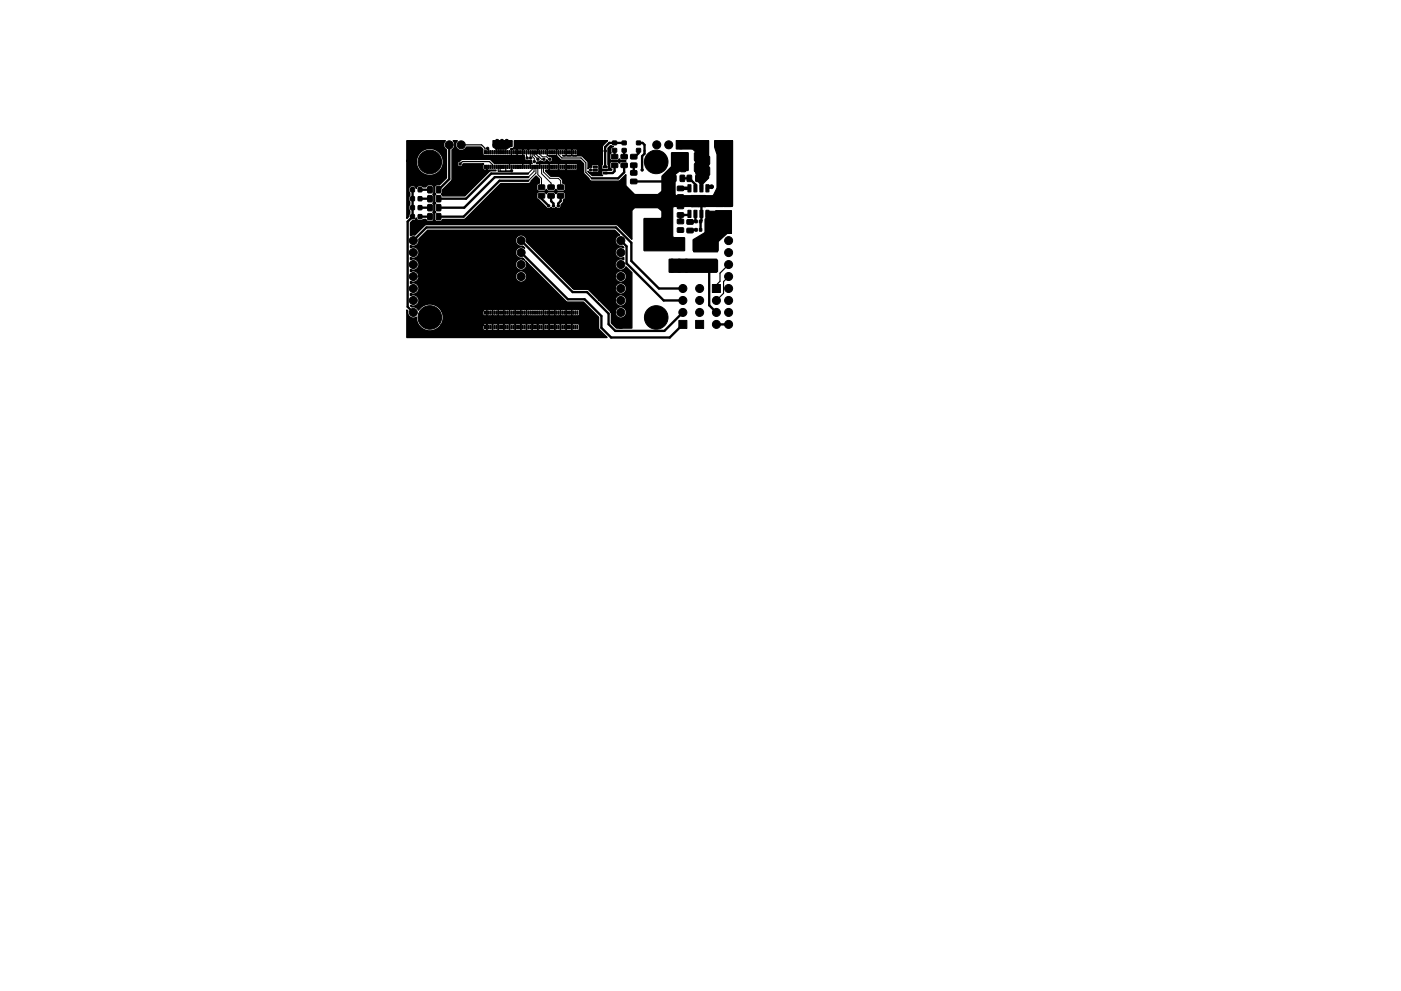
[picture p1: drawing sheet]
<svg xmlns="http://www.w3.org/2000/svg" width="297mm" height="210mm" viewBox="0 0 297 210" stroke-linecap="round" stroke-linejoin="round" font-family="sans-serif">
<g fill="#000" stroke="#000" stroke-width=".21">
<path d="M87.1 39.8l.8 .1-.1 .8-.7-.1zM88.7 39.8l.7 .1v.8l-.7-.1zM90.7 39.6l.9 .1v1.2l-.9-.1zM92.5 39.6l1 .1-.1 1.2-.9-.1zM102.7 35h.2v.7h-.2zM102.7 32h.2v.7h-.2zM103.1 35h.2v.7h-.2zM103.1 32h.2v.7h-.2zM103.5 35h.2v.7h-.2zM103.5 32h.2v.7h-.2zM103.9 35h.2v.7h-.2zM103.9 32h.2v.7h-.2z"/>
<path d="M104.3 35h.2v.7h-.2zM104.3 32h.2v.7h-.2zM104.7 35h.2v.7h-.2zM104.7 32h.2v.7h-.2zM105.1 35h.2v.7h-.2zM105.1 32h.2v.7h-.2zM105.5 35h.2v.7h-.2zM105.5 32h.2v.7h-.2zM105.9 35h.2v.7h-.2zM105.9 32h.2v.7h-.2zM106.3 35h.2v.7h-.2zM106.3 32h.2v.7h-.2z"/>
<path d="M106.7 35h.2v.7h-.2zM106.7 32h.2v.7h-.2zM107.1 35h.2v.7h-.2zM107.1 32h.2v.7h-.2zM107.5 35h.2v.7h-.2zM107.5 32h.2v.7h-.2zM107.9 35h.2v.7h-.2zM107.9 32h.2v.7h-.2zM108.3 35h.2v.7h-.2zM108.3 32h.2v.7h-.2zM108.7 35h.2v.7h-.2zM108.7 32h.2v.7h-.2z"/>
<path d="M109.1 35h.2v.7h-.2zM109.1 32h.2v.7h-.2zM109.5 35h.2v.7h-.2zM109.5 32h.2v.7h-.2zM109.9 35h.2v.7h-.2zM109.9 32h.2v.7h-.2zM110.3 35h.2v.7h-.2zM110.3 32h.2v.7h-.2zM110.7 35h.2v.7h-.2zM110.7 32h.2v.7h-.2zM111.1 35h.2v.7h-.2zM111.1 32h.2v.7h-.2z"/>
<path d="M111.5 35h.2v.7h-.2zM111.5 32h.2v.7h-.2zM111.9 35h.2v.7h-.2zM111.9 32h.2v.7h-.2zM112.3 35h.2v.7h-.2zM112.3 32h.2v.7h-.2zM112.7 35h.2v.7h-.2zM112.7 32h.2v.7h-.2zM113.1 35h.2v.7h-.2zM113.1 32h.2v.7h-.2zM113.5 35h.2v.7h-.2zM113.5 32h.2v.7h-.2z"/>
<path d="M113.9 35h.2v.7h-.2zM113.9 32h.2v.7h-.2zM114.3 35h.2v.7h-.2zM114.3 32h.2v.7h-.2zM114.7 35h.2v.7h-.2zM114.7 32h.2v.7h-.2zM114.2 39.3h1.2l.1 .8-1.3 .1zM115.1 35h.2v.7h-.2zM115.1 32h.2v.7h-.2zM115.5 35h.2v.7h-.2zM115.5 32h.2v.7h-.2zM115.9 35h.2v.7h-.2z"/>
<path d="M115.9 32h.2v.7h-.2zM116.3 35h.2v.7h-.2zM116.3 32h.2v.7h-.2zM116.7 35h.2v.7h-.2zM116.7 32h.2v.7h-.2zM116.2 39.3h1.2l.1 .8-1.2 .1zM117.1 35h.2v.7h-.2zM117.1 32h.2v.7h-.2zM117.5 35h.2v.7h-.2zM117.5 32h.2v.7h-.2zM117.9 35h.2v.7h-.2zM117.9 32h.2v.7h-.2z"/>
<path d="M118.3 35h.2v.7h-.2zM118.3 32h.2v.7h-.2zM118.7 35h.2v.7h-.2zM118.7 32h.2v.7h-.2zM119.1 35h.2v.7h-.2zM119.1 32h.2v.7h-.2zM118.2 39.3h1.3v.8l-1.2 .1zM119.5 35h.2v.7h-.2zM119.5 32h.2v.7h-.2zM119.9 35h.2v.7h-.2zM119.9 32h.2v.7h-.2zM120.3 35h.2v.7h-.2z"/>
<path d="M120.3 32h.2v.7h-.2zM120.7 35h.2v.7h-.2zM120.7 32h.2v.7h-.2zM121.1 35h.2v.7h-.2zM121.1 32h.2v.7h-.2zM121.5 35h.2v.7h-.2zM121.5 32h.2v.7h-.2zM121.9 35h.2v.7h-.2zM121.9 32h.2v.7h-.2zM122.3 35h.2v.7h-.2zM122.3 32h.2v.7h-.2zM125.8 36.5h.8v.4h-.8z"/>
<path d="M125.8 35.9h.8v.4h-.8zM125.8 35.2h.8v.4h-.8zM127.9 35.2h.8v.4h-.8zM127.9 36.5h.8v.4h-.8zM129.9 29.9h.8v.8h-.8zM129.9 31.5h.8v.8h-.8zM129.7 34.6h1.2l.1 .9h-1.3zM129.7 32.8h1.2l.1 .8-1.3 .1zM131.9 29.9h.8l.1 .8h-.9zM131.9 31.5h.8l.1 .8h-.9zM131.7 34.6h1.2l.1 .9h-1.3zM131.7 32.8h1.2l.1 .8-1.3 .1z"/>
<path d="M133.7 38.1l1.3-.1v.9l-1.2 .1zM133.7 36.2h1.3v.9h-1.2zM133.7 34.6h1.3v.9h-1.2zM133.7 32.8h1.3v.8l-1.2 .1zM135 29.9h.8v.8h-.8zM135 31.5h.8v.8h-.8zM142.4 37.2l.9 .1v1.2l-.9-.1zM143.6 39.5h1.3v.9h-1.2zM144.2 37.2l.9 .1v1.2l-.9-.1zM144.3 32.4h.9l.2 .1v1.4l-.1 .2-.8 .1-.2-.2zM144.3 34.7h.9l.2 .1v1.4l-.1 .2-.8 .1-.2-.2zM145.7 37.2l.9 .1v1.2l-.9-.1z"/>
<path d="M147.3 32.4h.8l.2 .1 .1 1.4-.2 .2-.8 .1-.2-.2zM147.3 34.7h.8l.2 .1 .1 1.4-.2 .2-.8 .1-.2-.2zM147.5 37.2l.9 .1v1.2l-.9-.1zM149.4 33.2l.9-.1 .2 .2v1.4l-.1 .2h-.8l-.2-.1zM149.4 35.5l.9-.1 .2 .1v1.5l-.1 .2h-.8l-.2-.1zM152.4 33.2l.8-.1 .2 .2v1.4l-.1 .2h-.8l-.2-.1zM152.4 35.5l.8-.1 .2 .1v1.5l-.1 .2h-.8l-.2-.1zM87.1 41.7l.8 .1-.1 .8h-.7zM87.1 43.7h.8l-.1 .8h-.7zM87.1 45.6h.8l-.1 .8h-.7zM88.7 41.7l.7 .1v.8h-.7zM88.7 43.7h.7v.8h-.7z"/>
<path d="M88.7 45.6h.7v.8h-.7zM90.7 41.5l.9 .1v1.2l-.9-.1zM90.7 43.4l.9 .1v1.2h-.9zM90.7 45.3l.9 .1v1.2h-.9zM92.5 41.5l1 .1-.1 1.2-.9-.1zM92.5 43.4l1 .1-.1 1.2h-.9zM92.5 45.3l1 .1-.1 1.2h-.9zM114.2 41.1h1.2l.1 .8-1.3 .1zM116.2 41.1h1.2l.1 .8-1.2 .1zM118.2 41.1h1.3v.8l-1.2 .1zM143.6 43.3h1.3v.9l-1.2 .1zM143.6 45.2l1.3-.1v.9l-1.2 .1z"/>
<path d="M143.6 46.5h1.3v.9l-1.2 .1zM143.6 48.4l1.3-.1v.9l-1.2 .1zM143.6 41.4l1.3-.1v.9l-1.2 .1zM145.9 39.2h.6v1.5h-.6zM145.9 44.6h.6v1.5h-.6zM146.5 41.5h3.1v2.4h-3.1zM145.7 48.5l1.2-.1 .1 .9-1.3 .1zM145.7 46.6h1.2l.1 .9-1.3 .1zM147.1 55.3h5.1v2.3h-5.1zM147.1 51.1h5.1v2.4h-5.1zM147.1 39.2h.7v1.5h-.7zM147.1 44.6h.7v1.5h-.7z"/>
<path d="M147.3 48.5h.5v.5h-.5zM147.3 46.7h.5v.6l-.5-.1zM148.4 39.2h.6v1.5h-.6zM148.4 44.6h.6v1.5h-.6zM148.3 48.5h.5v.5h-.5zM148.3 46.7h.5v.6l-.5-.1zM149.7 39.2h.6v1.5h-.6zM149.7 44.6h.6v1.5h-.6zM151.8 42.4h1.4v1.4h-1.4zM153.6 42.4h1.4v1.4h-1.4zM151.7 44.7h3.4v4.8h-3.4zM102.7 69h.2v.7h-.2z"/>
<path d="M102.7 66h.2v.7h-.2zM103.1 69h.2v.7h-.2zM103.1 66h.2v.7h-.2zM103.5 69h.2v.7h-.2zM103.5 66h.2v.7h-.2zM103.9 69h.2v.7h-.2zM103.9 66h.2v.7h-.2zM104.3 69h.2v.7h-.2zM104.3 66h.2v.7h-.2zM104.7 69h.2v.7h-.2zM104.7 66h.2v.7h-.2zM105.1 69h.2v.7h-.2z"/>
<path d="M105.1 66h.2v.7h-.2zM105.5 69h.2v.7h-.2zM105.5 66h.2v.7h-.2zM105.9 69h.2v.7h-.2zM105.9 66h.2v.7h-.2zM106.3 69h.2v.7h-.2zM106.3 66h.2v.7h-.2zM106.7 69h.2v.7h-.2zM106.7 66h.2v.7h-.2zM107.1 69h.2v.7h-.2zM107.1 66h.2v.7h-.2zM107.5 69h.2v.7h-.2z"/>
<path d="M107.5 66h.2v.7h-.2zM107.9 69h.2v.7h-.2zM107.9 66h.2v.7h-.2zM108.3 69h.2v.7h-.2zM108.3 66h.2v.7h-.2zM108.7 69h.2v.7h-.2zM108.7 66h.2v.7h-.2zM109.1 69h.2v.7h-.2zM109.1 66h.2v.7h-.2zM109.5 69h.2v.7h-.2zM109.5 66h.2v.7h-.2zM109.9 69h.2v.7h-.2z"/>
<path d="M109.9 66h.2v.7h-.2zM110.3 69h.2v.7h-.2zM110.3 66h.2v.7h-.2zM110.7 69h.2v.7h-.2zM110.7 66h.2v.7h-.2zM111.1 69h.2v.7h-.2zM111.1 66h.2v.7h-.2zM111.5 69h.2v.7h-.2zM111.5 66h.2v.7h-.2zM111.9 69h.2v.7h-.2zM111.9 66h.2v.7h-.2zM112.3 69h.2v.7h-.2z"/>
<path d="M112.3 66h.2v.7h-.2zM112.7 69h.2v.7h-.2zM112.7 66h.2v.7h-.2zM113.1 69h.2v.7h-.2zM113.1 66h.2v.7h-.2zM113.5 69h.2v.7h-.2zM113.5 66h.2v.7h-.2zM113.9 69h.2v.7h-.2zM113.9 66h.2v.7h-.2zM114.3 69h.2v.7h-.2zM114.3 66h.2v.7h-.2zM114.7 69h.2v.7h-.2z"/>
<path d="M114.7 66h.2v.7h-.2zM115.1 69h.2v.7h-.2zM115.1 66h.2v.7h-.2zM115.5 69h.2v.7h-.2zM115.5 66h.2v.7h-.2zM115.9 69h.2v.7h-.2zM115.9 66h.2v.7h-.2zM116.3 69h.2v.7h-.2zM116.3 66h.2v.7h-.2zM116.7 69h.2v.7h-.2zM116.7 66h.2v.7h-.2zM117.1 69h.2v.7h-.2z"/>
<path d="M117.1 66h.2v.7h-.2zM117.5 69h.2v.7h-.2zM117.5 66h.2v.7h-.2zM117.9 69h.2v.7h-.2zM117.9 66h.2v.7h-.2zM118.3 69h.2v.7h-.2zM118.3 66h.2v.7h-.2zM118.7 69h.2v.7h-.2zM118.7 66h.2v.7h-.2zM119.1 69h.2v.7h-.2zM119.1 66h.2v.7h-.2zM119.5 69h.2v.7h-.2z"/>
<path d="M119.5 66h.2v.7h-.2zM119.9 69h.2v.7h-.2zM119.9 66h.2v.7h-.2zM120.3 69h.2v.7h-.2zM120.3 66h.2v.7h-.2zM120.7 69h.2v.7h-.2zM120.7 66h.2v.7h-.2zM121.1 69h.2v.7h-.2zM121.1 66h.2v.7h-.2zM121.5 69h.2v.7h-.2zM121.5 66h.2v.7h-.2zM121.9 69h.2v.7h-.2z"/>
<path d="M121.9 66h.2v.7h-.2zM122.3 69h.2v.7h-.2zM122.3 66h.2v.7h-.2zM143.9 68h1.7v1.7h-1.7zM147.5 68h1.7v1.7h-1.7zM151 60.4h1.7v1.7h-1.7z"/>
<circle cx="87.4" cy="30.5" r=".4"/>
<circle cx="91.1" cy="34.4" r="2.5"/>
<circle cx="95.2" cy="30.7" r=".85"/>
<circle cx="97.5" cy="34.8" r=".25"/>
<circle cx="97.8" cy="30.7" r=".85"/>
<circle cx="103.4" cy="31.5" r=".25"/>
<circle cx="104.9" cy="30.7" r=".4"/>
<circle cx="105.4" cy="30" r=".4"/>
<circle cx="105.9" cy="30.7" r=".4"/>
<circle cx="106.4" cy="30" r=".4"/>
<circle cx="106.9" cy="30.7" r=".4"/>
<circle cx="107.4" cy="30" r=".4"/>
<circle cx="107.9" cy="30.7" r=".4"/>
<circle cx="108.5" cy="36.2" r=".25"/>
<circle cx="111.8" cy="33.5" r=".25"/>
<circle cx="112.5" cy="33.5" r=".25"/>
<circle cx="113.3" cy="34.3" r=".25"/>
<circle cx="114" cy="33.8" r=".25"/>
<circle cx="115.3" cy="33.8" r=".25"/>
<circle cx="116.6" cy="33.8" r=".25"/>
<circle cx="125.2" cy="36.1" r=".25"/>
<circle cx="128.3" cy="32" r=".25"/>
<circle cx="136.1" cy="36.1" r=".25"/>
<circle cx="139.1" cy="34.4" r="2.5"/>
<circle cx="139.2" cy="30.7" r=".85"/>
<circle cx="141.8" cy="30.7" r=".85"/>
<circle cx="142" cy="39.4" r=".4"/>
<circle cx="143.8" cy="35.6" r=".4"/>
<circle cx="143.8" cy="33.3" r=".4"/>
<circle cx="144.3" cy="30.7" r=".85"/>
<circle cx="146.9" cy="30.7" r=".85"/>
<circle cx="150.9" cy="39.6" r=".4"/>
<circle cx="154.2" cy="34" r=".4"/>
<circle cx="154.2" cy="36.3" r=".4"/>
<circle cx="154.7" cy="30.7" r=".4"/>
<circle cx="87.6" cy="53.6" r=".85"/>
<circle cx="87.6" cy="58.7" r=".85"/>
<circle cx="87.6" cy="51" r=".85"/>
<circle cx="87.6" cy="56.1" r=".85"/>
<circle cx="110.5" cy="58.7" r=".85"/>
<circle cx="110.5" cy="53.6" r=".85"/>
<circle cx="110.5" cy="51" r=".85"/>
<circle cx="110.5" cy="56.1" r=".85"/>
<circle cx="116.3" cy="43.7" r=".25"/>
<circle cx="117.3" cy="43.7" r=".25"/>
<circle cx="118.4" cy="43.7" r=".25"/>
<circle cx="131.6" cy="56.1" r=".85"/>
<circle cx="131.6" cy="51" r=".85"/>
<circle cx="131.6" cy="58.7" r=".85"/>
<circle cx="131.6" cy="53.6" r=".85"/>
<circle cx="142" cy="49.5" r=".4"/>
<circle cx="142" cy="47.2" r=".4"/>
<circle cx="142" cy="42.7" r=".4"/>
<circle cx="142" cy="45" r=".4"/>
<circle cx="142.5" cy="55.4" r=".4"/>
<circle cx="142.5" cy="57.4" r=".4"/>
<circle cx="143.3" cy="56.4" r=".4"/>
<circle cx="144" cy="55.4" r=".4"/>
<circle cx="144" cy="57.4" r=".4"/>
<circle cx="144.3" cy="48.8" r=".3"/>
<circle cx="144.8" cy="56.4" r=".4"/>
<circle cx="145.5" cy="55.4" r=".4"/>
<circle cx="145.5" cy="57.4" r=".4"/>
<circle cx="146.8" cy="43.4" r=".4"/>
<circle cx="146.8" cy="41.9" r=".4"/>
<circle cx="147.4" cy="42.7" r=".4"/>
<circle cx="148.1" cy="43.4" r=".4"/>
<circle cx="148.1" cy="41.9" r=".4"/>
<circle cx="148.7" cy="42.7" r=".4"/>
<circle cx="149.4" cy="41.9" r=".4"/>
<circle cx="149.4" cy="43.4" r=".4"/>
<circle cx="150.9" cy="45.5" r=".4"/>
<circle cx="154.4" cy="41.9" r=".4"/>
<circle cx="154.5" cy="53.6" r=".85"/>
<circle cx="154.5" cy="56.1" r=".85"/>
<circle cx="154.5" cy="51" r=".85"/>
<circle cx="154.5" cy="58.7" r=".85"/>
<circle cx="87.6" cy="68.8" r=".85"/>
<circle cx="87.6" cy="61.2" r=".85"/>
<circle cx="87.6" cy="63.7" r=".85"/>
<circle cx="87.6" cy="66.3" r=".85"/>
<circle cx="91.1" cy="67.4" r="2.5"/>
<circle cx="131.6" cy="63.7" r=".85"/>
<circle cx="131.6" cy="61.2" r=".85"/>
<circle cx="131.6" cy="68.8" r=".85"/>
<circle cx="131.6" cy="66.3" r=".85"/>
<circle cx="139.1" cy="67.4" r="2.5"/>
<circle cx="144.8" cy="66.3" r=".85"/>
<circle cx="144.8" cy="61.2" r=".85"/>
<circle cx="144.8" cy="63.7" r=".85"/>
<circle cx="148.3" cy="61.2" r=".85"/>
<circle cx="148.3" cy="63.7" r=".85"/>
<circle cx="148.3" cy="66.3" r=".85"/>
<circle cx="151.9" cy="63.7" r=".85"/>
<circle cx="151.9" cy="66.3" r=".85"/>
<circle cx="151.9" cy="68.8" r=".85"/>
<circle cx="154.5" cy="66.3" r=".85"/>
<circle cx="154.5" cy="68.8" r=".85"/>
<circle cx="154.5" cy="61.2" r=".85"/>
<circle cx="154.5" cy="63.7" r=".85"/>
</g>
<g fill="none" stroke="#000" stroke-width=".5">
<path d="M95.2 30.7v7.3l-2.2 2.3M111.9 36.8h-7.8l-5.3 5.4h-5.8M112 38.3h-6.1l-7.6 7.7h-5.3M112 37.6h-7.1l-6.5 6.5h-5.4M130.3 35.1v1.2l-.4 .4h-1.6M130.3 31.9v1.3M132.3 30.3h-3.1l-.9 .9v4.2M132.3 31.9v1.3M132.3 35.1v1.5l-1.2 1.2h-5.6M134.4 38.5h6.2M134.4 35.1v1.6M135.4 30.3h.8l.5 .4v1.9l-.6 .5v3"/>
<path d="M135.4 31.9v.6l-.8 .7h-.2M144.7 37.8h1.5l1.2 1.3v.9M87.5 40.3v5.7l-1.1 1v18.1l1.2 1.2M87.6 51l2.8-2.7h40.2l3.3 3.2v3.9l5.8 5.8h5.1M89.1 46h2.1M89.1 44.1h2.1M89.1 42.2h2.1M89.1 40.3h2.1M110.5 51l10.9 11h3.1l4.5 4.5v2.3l1.5 1.4h10.4l3.9-3.9M110.8 53.6h-.3l9.9 9.9h3.6l3.5 3.6v2.5l2.1 2h12.4l2.8-2.8M114.8 41.5v.7l1.5 1.5M116.8 41.5v1.2l.5 .5v.5"/>
<path d="M118.9 41.5v1.2l-.5 .5v.5M132.1 51h-.5l1.2 1.3v3.6l7.9 7.8h4.1M146.2 45.4l-.3 .2h-1.6v1.4M147.4 45.4v1.5l.2 .1-1.3 .1M147.6 48.8h-1.1l-.2 .1M148.1 42.7l.6 .6v3.5l-.2 .2v1.8M149.6 56.4l.8 .8v7.6l1.5 1.5M151.9 68.8h2.6"/>
</g>
<g fill="none" stroke="#000" stroke-width=".25">
<path d="M97.5 34.8l.5-.5h5.8l.6 .6v.5M97.8 30.7h4.3l.7 .8v.8M103.2 35.4v.8M104.9 30.7l.3 .4v1.2M105.6 35.4l.1 .9h2.6l.2-.1M105.9 30.7l-.3 .3v1.3M106 35.4v.8l.2 .1h1M106.4 31.2v1.1M106.8 30.8v1.5M106.9 30.7l-.9 .9v.7M107.2 35.4v.9M107.2 36.3h1.2"/>
<path d="M107.9 30.7l-.7 .7v.9M109.6 33.2v-1.3l-.3-.4h-.5l-.4 .4v1.3M111.8 31.5l.2 .3v.5M114 32.3v-.6l-.2-.2h-2.8l-.2 .2v1.5M116 31.5v1.4l1.1 .1M118 31.4v.9M118.4 32.8l.7 .7h4.1l1 1v2.1l1.3 1.2M120 31.4v.9M121.2 31.6v.7M154.5 56.1l-1.8 1.9v1.7l-.8 .7v.8M154.5 58.7l-1.1 1v2.5l-1.5 1.5M103.2 65.7v4.5"/>
<path d="M104.4 65.7v4.9M105.6 65.6v4.5M106.8 65.4v4.8M108 65.7v4.6M109.2 65.3v5M110.4 65.3v4.7M111.6 65.7v4.5M114 69.9v-1l-.3-.3h-.5l-.4 .3v1.4M115.2 65.4v4.9M116.4 65.4v4.8M117.6 65.6v4.7M118.8 65.6v4.7"/>
<path d="M120 65.6v4.6M121.2 65.6v4.4"/>
</g>
<g fill="none" stroke="#000" stroke-width=".21">
<path d="M103.4 31.5l.2 .2v.6M103.6 32.3h.1M105.2 31.7v.6M105.6 31.8v.5M106 31.9v.4M108 34.7v.7M110.8 34.7v.7M111.6 32.3v1.1l.2 .1M112.4 32.3l.1 1.2M112.4 34.6v.8M112.8 35.4v.5l-.9 .9h-4M112.8 32.3v.9l.5 .4v.7"/>
<path d="M113.2 32.3v.7l.8 .8M113.2 35.4v1l-1.2 1.2h-4.1M113.6 32.3v.4l.6 .6 .6 .5h.5M113.6 35.4v1.3l-1.6 1.6h-4.1M114 35.4v1.7l.8 .7v1.9M114.4 32.3v.4l.6 .6h.9l.7 .5M114.4 34.7v.7M114.8 35.4v1.4l2 2.1v.8M115.2 35.4v1.1l1.4 1.3h1.8l.5 .5v1.4M116 32.3v.7M116.4 34.7v1.5M118 32.3v.8"/>
<path d="M118.4 32.3v.5M118.4 34.7v1.2M120 32.3v.6M120 34.7v1.5M121.2 32.3v.6M125.2 36.1h1"/>
</g>
<path d="M144.3 40h.1M144.3 40h1.9M150.9 39.6h-.6l-.3 .4M150 45.4l.9 .1" fill="none" stroke="#000" stroke-width=".75"/>
<path d="M104.5 29.8h4.1v1.2l-1.3 .6h-2l-.8-.4zM143.4 29.8h6.8v7.9l-1.2 1.3-.1 1.2h-.4l-.1-1.1-.7-1.1v-.7l-.3-.8v-4.3l-.7-.6h-3.2zM149.8 44.9h5.2l.1 3.8-2.8 2.5-.1 2h-5.2v-2.3l2.5-1.6v-2.7l.2-.5zM142.4 32.4h3.4l.1 .1v3.6l-1.7 .1-1 .9-.1 4 .1 .3 .3 .1 7.7-.1 .8-1.6v-7.1a4.7 4.7 0 0 1-.5-2.9h3.8v13.9l-12.4 .1-.3 .4v6l.4 .2 2.1 .1v2.6l-8.5 .1-.1-6.8 3.5-.1 .3-.2v-8.7l2-2.1z" fill="#000" stroke="#000" stroke-width=".25"/>
<path d="M86.3 29.9h8.1l-.1 .1a1.2 1.2 0 0 0 .4 1.8v5.9l-1.5 1.5h-.7l-.4 .5v1.1l.3 .4-.3 .4v1l.3 .5-.3 .4v1l.3 .5-.3 .4v1l.4 .6h1l.3-.4 4.7-.1 5.3-5.2h10l.1 .9 2 1.9 .4 .2 .5-.3 .5 .3 .6-.3 .3 .3 .5-.1 .2-.3 .1-.5 .4-.5 .1-.5 .4-.5v-.8l-.5-.4h-1.1l-.4 .4-.5-.4h-1.1l-.5 .4-.4-.4h-1a.6 .6 0 0 0-.6 .6h-10l2.4-2.4h5.9l.3-.1 .2-.4 1.1-1.1 .7 .7v.9l-.6 .3v.8a.6 .6 0 0 0 .6 .6h1l.4-.4 .5 .4h1.1l.5-.4 .4 .4h1.1l.5-.4v-.7a.6 .6 0 0 0-.6-.6v-.7l-.7-.7-1.8-.1-1.1-1.1v-.2h.5l.2-.2 .3 .2h1.5l.2-.2 .3 .2h1.1l.2-.2 .3 .2h1.9l.3-.3-.1-1-2.1-.1-.3 .2-.2-.2h-1.1l-.3 .2-.2-.2h-1.5l-.3 .2-.2-.2h-1.5l-.3 .2-.7-.2 .2-.3h.2a1 1 0 0 1 1.2 0 .6 .6 0 0 0 .6-.5 .63 .63 0 0 0 .7 .5 .63 .63 0 0 0 .6-.6 .63 .63 0 0 0-.7-.6l-.2-.2 1.7-.1 1 1.1h4l.7 .7 .1 2.1 1.2 1.5 .4 .1h5.8l1.5-1.3v2.3l1.9 1.9h4.8l1.4-1v4.7h-.2l-1.2-1h-4.7l-.3 .2-.4 .6v6l-3-3-.4-.1h-40.2l-.4 .1-2.1 2.1-.9 .1v-2.7l.5-.5h.2a.57 .57 0 0 0 .6-.6 .57 .57 0 0 0 .5 .6l1.5-.2 .4 .4h.8l.4-.2 .1-.4v-1l-.2-.4 .2-.5v-1l-.2-.4 .2-.5v-1l-.2-.4 .2-.4v-1.2l-.6-.4h-.7l-.4 .5-1.5-.3a.57 .57 0 0 0-.5 .6 .57 .57 0 0 0-.6-.6l-.7 .1-.3 .4 .2 1.6-.2 .3v.6l.2 1-.2 .3v.6l.2 1-.2 .6-.4 .4v-12.2h2v.5a2.86 2.86 0 0 0 4.3 2.2 2.86 2.86 0 0 0 0-4.9 2.86 2.86 0 0 0-4.3 2.2h-2zM96.1 29.9h.9l-.1 .1a1.2 1.2 0 0 0 .3 1.8 1.2 1.2 0 0 0 1.7-.6h3l.5 .4v1.1l.3 .3h5.4l.3-.2 .3 .2h.6l.3-.2 .3 .2h.6l.3-.2 .4 .2v.4a.69 .69 0 0 0 .3 .7 .69 .69 0 0 0 .7 0h.5l.1 .6-.4 .2-.3-.2h-1l-.3 .2-.3-.2h-2.2l-.3 .2-.3-.2h-2.9l-.7-.8-.3-.1h-5.8l-.5 .4a.6 .6 0 0 0-.6 .6 .6 .6 0 0 0 .6 .6 .6 .6 0 0 0 .6-.5l4.4-.1-.1 .2v.7l.1 .3 .5 .1 .2-.2 .3 .2h1.7v.1l-1.4 .1-5.2 5.3h-4.8l-.2-.4 .2-.4 .1-.6 1.9-2.1v-6.3a1.2 1.2 0 0 0 .3-1.9zM109.1 29.9h19.7l-1.1 1.2v3.8l-.2 .2v.5a.95 .95 0 0 0 1.6 0v-.5l-.2-.2v-3.4l.5-.6h.2l.4 .2-.4 .3-.1 .7a.38 .38 0 0 1-.2 .7v.8l.3 .5h1.3l.4-.4 .5 .4h.9l-1 .2-.4 .3-.4-.4h-1a.6 .6 0 0 0-.6 .6v.8l.4 .5-2 .1-.2 .7 .3 .3h-2.3l-.8-.9 .1 .1a.62 .62 0 0 0 .8 .2h1l.3-.1 .1-1.3-.2-.3h-1.2l-.1 .2-.1 .4h-.4l-.3 .3-.1-1.4-1.2-1.3-4.1-.1h.5l.2-.2 .3 .2h.7l.2-.2 .3 .2h.8l.2-.3v-.8l-.2-.3h-.8l-.3 .2-.2-.2h-.7l-.3 .2-.2-.2h-1.5l-.3 .2-.2-.2h-1.5l-.3 .2-.2-.2h-1.5l-.3 .2-.2-.2h-1.5l-.3 .2-.2-.2h-.7l-.3 .2-.2-.2h-.7l-.3 .2-.2-.2h-.7l-.3 .2-.2-.2 .6-.1 .2-.3zM87 52.1a1.2 1.2 0 0 0 1.4-.1 1.2 1.2 0 0 0 .4-1.3l1.9-1.8h39.7l.9 1a1.2 1.2 0 0 0-.8 1.5 1.2 1.2 0 0 0 1.4 .8l.3 .4a1.2 1.2 0 0 0-1.8 1 1.2 1.2 0 0 0 1.8 1v.5a1.2 1.2 0 0 0-1.7 .5 1.2 1.2 0 0 0 .6 1.6 1.2 1.2 0 0 0 1.6-.6l1.3 1.2v11.8h-3.3l-1.1-1.1v-2l-.1-.3h.9a1.21 1.21 0 0 0 1.6 1.2 1.21 1.21 0 0 0 .4-2 1.21 1.21 0 0 0-1.9 .5l-.1 .3h-.9l-2.5-2.6h3.4a1.21 1.21 0 0 0 1.6 1.3 1.21 1.21 0 0 0 .4-2 1.21 1.21 0 0 0-1.9 .5l-.1 .2h-3.4l-2.3-2.2h-3l-.3-.3h9v.2a1.21 1.21 0 0 0 1.9 .9 1.21 1.21 0 0 0 0-2 1.21 1.21 0 0 0-1.9 .9h-9l-2.6-2.5h11.6v.2a1.21 1.21 0 0 0 1.9 .9 1.21 1.21 0 0 0 0-2.1 1.21 1.21 0 0 0-1.9 1h-11.6l-7.1-7.2a1.2 1.2 0 0 0-1.1-1.6 1.2 1.2 0 0 0-1.3 1.4 1.2 1.2 0 0 0 1.5 1l.4 .4-.1-.1a1.2 1.2 0 0 0-1.8 .9 1.2 1.2 0 0 0 1.5 1.3l.4 .5-.1-.1a1.21 1.21 0 0 0-1.8 .9 1.21 1.21 0 0 0 1.5 1.3 1.21 1.21 0 0 0 .6-1.9l8.7 8.6 3.6 .1 3.2 3.2 .1 2.5 1.7 1.8h-42.4v-5.8l.2 .2-.1 .2a1.2 1.2 0 0 0 .6 1.1 1.2 1.2 0 0 0 1.3 0 2.85 2.85 0 0 0 1.9 2.8 2.85 2.85 0 0 0 3.2-1.1h9v.9l.3 .2 .5-.2 .3 .2h.7l.2-.2 .3 .2h.7l.2-.2 .3 .2h.7l.2-.2 .3 .2h.7l.2-.2 .3 .2h.7l.2-.2 .3 .2h.7l.2-.2 .3 .2h.7l.2-.2 .3 .2h.7l.2-.2 .3 .2h.7l.2-.2 .3 .2h.7l.2-.2 .3 .2h.7l.2-.2 .3 .2h.7l.2-.2 .3 .2h.7l.2-.2 .3 .2h.7l.2-.2 .3 .2h.7l.2-.2 .3 .2h1l.4-.4v-.8l-.4-.2h-1l-.3 .2-.3-.2h-.6l-.3 .2-.3-.2h-.6l-.3 .2-.3-.2h-.6l-.3 .2-.3-.2h-.6l-.3 .2-.3-.2h-.6l-.3 .2-.3-.2h-.6l-.3 .2-.3-.2h-.6l-.3 .2-.3-.2h-.6l-.3 .2-.3-.2h-.6l-.3 .2-.3-.2h-.6l-.3 .2-.3-.2h-.6l-.3 .2-.3-.2h-.6l-.3 .2-.3-.2h-.6l-.3 .2-.3-.2h-.6l-.3 .2-.2-.2h-.7l-.3 .2-.5-.2-.3 .3h-9a2.82 2.82 0 0 0 .2-3h8.8v.8l.3 .2 .5-.2 .3 .2h.7l.2-.2 .3 .2h.7l.2-.2 .3 .2h.7l.2-.2 .3 .2h.7l.2-.2 .3 .2h.7l.2-.2 .3 .2h.7l.2-.2 .3 .2h.7l.2-.2 .3 .2h3l.3-.2 .3 .2h.7l.2-.2 .3 .2h.7l.2-.2 .3 .2h.7l.2-.2 .3 .2h.7l.2-.2 .3 .2h.7l.2-.2 .3 .2h1l.4-.3v-.9l-.4-.2h-1l-.3 .2-.3-.2h-.6l-.3 .2-.3-.2h-.6l-.3 .2-.3-.2h-.6l-.3 .2-.3-.2h-.6l-.3 .2-.3-.2h-.6l-.3 .2-.3-.2h-3l-.3 .2-.3-.2h-.6l-.3 .2-.3-.2h-.6l-.3 .2-.3-.2h-.6l-.3 .2-.3-.2h-.6l-.3 .2-.3-.2h-.6l-.3 .2-.3-.2h-.6l-.3 .2-.2-.2h-.7l-.3 .2-.5-.2-.3 .4h-8.8a2.85 2.85 0 0 0-4.9-.2 1.19 1.19 0 0 0-1.4-.7l-.3-.3a1.2 1.2 0 0 0 1.8-1.1 1.2 1.2 0 0 0-1.8-1l.1-.4a1.2 1.2 0 0 0 1.7-1.1 1.2 1.2 0 0 0-1.8-1l.1-.5a1.21 1.21 0 0 0 1.7-1.1h20.5v.2a1.21 1.21 0 0 0 1.8 .9 1.21 1.21 0 0 0 0-2.1 1.21 1.21 0 0 0-1.8 1h-20.5v-.3a1.2 1.2 0 0 0-1.8-.7l.1-.4a1.2 1.2 0 0 0 1.7-1.1 1.2 1.2 0 0 0-1.8-1l.1-.4a1.2 1.2 0 0 0 1.7-1.1 1.2 1.2 0 0 0-1.8-1.1zM141.9 55h10l.1 2.7h-10.1z" fill="#000" stroke="#000" stroke-width=".3"/>
</svg>
